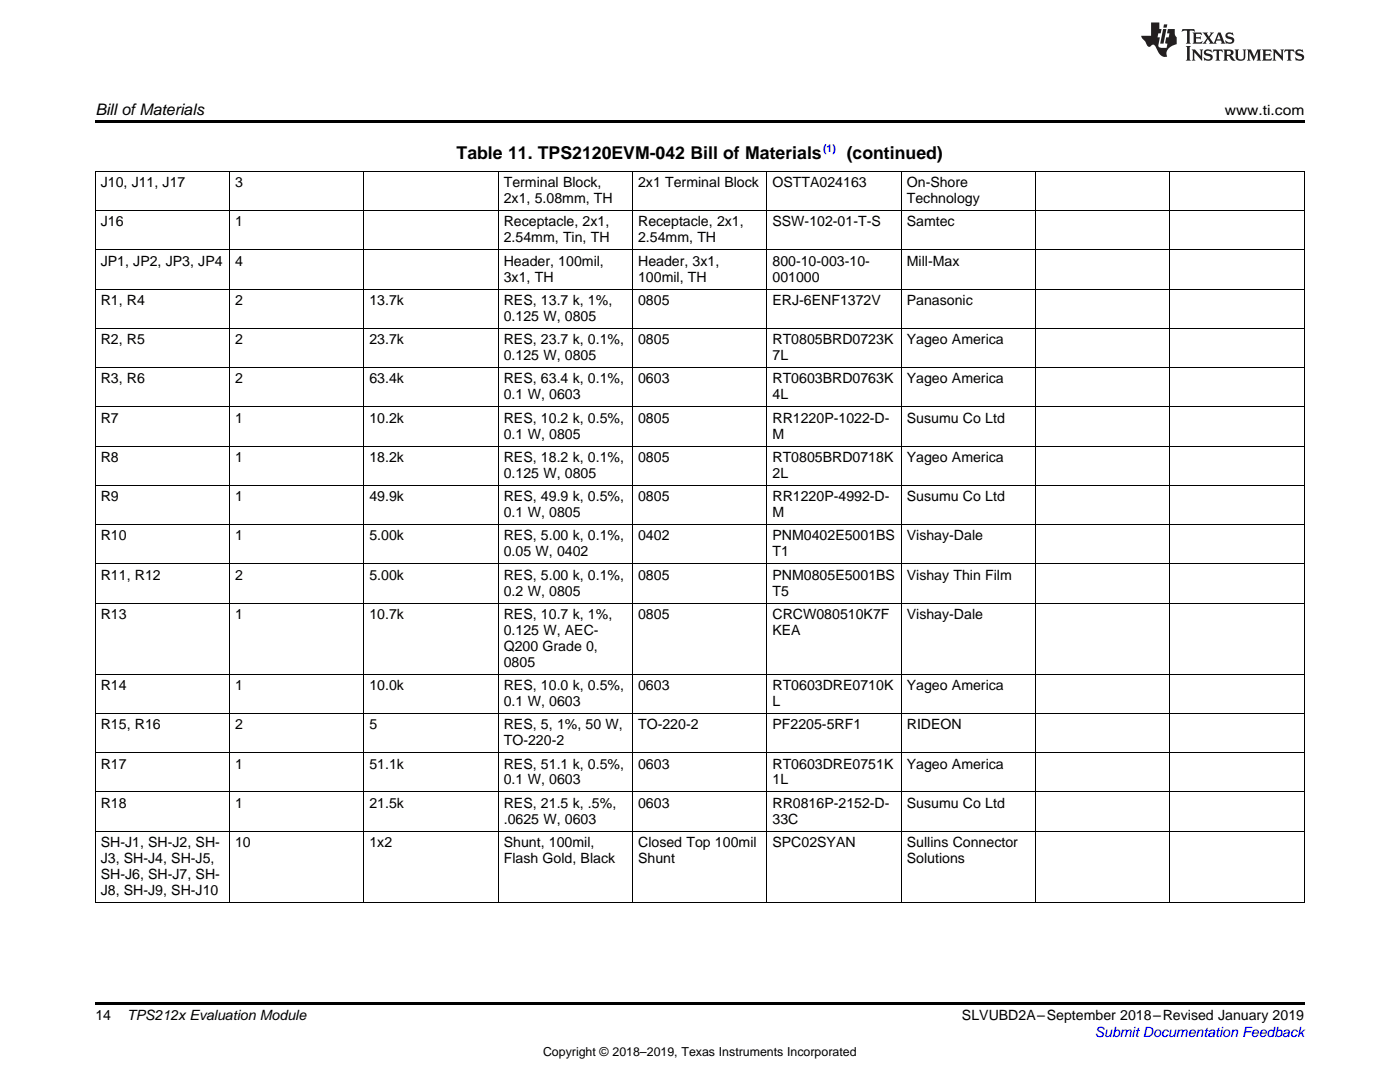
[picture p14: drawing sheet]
<svg xmlns="http://www.w3.org/2000/svg" width="279mm" height="216mm" viewBox="0 0 279 216" stroke-linecap="round" stroke-linejoin="round" font-family="sans-serif">
<defs><g id="words">
<g font-size="3.5">
<text x="91.1" y="31.8">Table 11. TPS2120EVM-042 Bill of Materials</text>
<text x="169" y="31.8">(continued)</text>
</g>
<text font-size="3.2" x="19" y="23">Bill ofMaterials</text>
<g font-size="2.8">
<text x="244.4" y="23">www.ti.com</text>
<text x="20.1" y="37.4">J10, J11, J17</text>
<text x="46.9" y="37.4">3</text>
<text x="100.5" y="37.4">Terminal Block,</text>
<text x="100.5" y="40.5">2x1, 5.08mm, TH</text>
<text x="127.4" y="37.4">2x1 Terminal Block</text>
<text x="154.2" y="37.4">OSTTA024163</text>
<text x="181" y="37.4">On-Shore</text>
<text x="181" y="40.5">Technology</text>
<text x="20.1" y="45.2">J16</text>
<text x="46.9" y="45.2">1</text>
<text x="100.5" y="45.2">Receptacle, 2x1,</text>
<text x="127.4" y="45.2">Receptacle, 2x1,</text>
<text x="154.2" y="45.2">SSW-102-01-T-S</text>
<text x="181" y="45.2">Samtec</text>
<text x="20.1" y="53">JP1, JP2, JP3, JP4</text>
<text x="46.9" y="53">4</text>
<text x="100.5" y="48.4">2.54mm, Tin, TH</text>
<text x="100.5" y="53">Header, 100mil,</text>
<text x="127.4" y="48.4">2.54mm, TH</text>
<text x="127.4" y="53">Header, 3x1,</text>
<text x="154.2" y="53">800-10-003-10-</text>
<text x="181" y="53">Mill-Max</text>
<text x="100.5" y="56.2">3x1, TH</text>
<text x="127.4" y="56.2">100mil, TH</text>
<text x="154.2" y="56.2">001000</text>
<text x="20.1" y="60.9">R1, R4</text>
<text x="46.9" y="60.9">2</text>
<text x="73.7" y="60.9">13.7k</text>
<text x="100.5" y="60.9">RES, 13.7 k, 1%,</text>
<text x="100.5" y="64">0.125 W, 0805</text>
<text x="127.4" y="60.9">0805</text>
<text x="154.2" y="60.9">ERJ-6ENF1372V</text>
<text x="181" y="60.9">Panasonic</text>
<text x="20.1" y="68.7">R2, R5</text>
<text x="46.9" y="68.7">2</text>
<text x="73.7" y="68.7">23.7k</text>
<text x="100.5" y="68.7">RES, 23.7 k, 0.1%,</text>
<text x="100.5" y="71.9">0.125 W, 0805</text>
<text x="127.4" y="68.7">0805</text>
<text x="154.2" y="68.7">RT0805BRD0723K</text>
<text x="154.2" y="71.9">7L</text>
<text x="181" y="68.7">Yageo America</text>
<text x="20.1" y="76.5">R3, R6</text>
<text x="46.9" y="76.5">2</text>
<text x="73.7" y="76.5">63.4k</text>
<text x="100.5" y="76.5">RES, 63.4 k, 0.1%,</text>
<text x="127.4" y="76.5">0603</text>
<text x="154.2" y="76.5">RT0603BRD0763K</text>
<text x="181" y="76.5">Yageo America</text>
<text x="100.5" y="79.7">0.1 W, 0603</text>
<text x="154.2" y="79.7">4L</text>
<text x="20.1" y="84.3">R7</text>
<text x="46.9" y="84.3">1</text>
<text x="73.7" y="84.3">10.2k</text>
<text x="100.5" y="84.3">RES, 10.2 k, 0.5%,</text>
<text x="100.5" y="87.5">0.1 W, 0805</text>
<text x="127.4" y="84.3">0805</text>
<text x="154.2" y="84.3">RR1220P-1022-D-</text>
<text x="154.2" y="87.5">M</text>
<text x="181" y="84.3">Susumu Co Ltd</text>
<text x="20.1" y="92.2">R8</text>
<text x="46.9" y="92.2">1</text>
<text x="73.7" y="92.2">18.2k</text>
<text x="100.5" y="92.2">RES, 18.2 k, 0.1%,</text>
<text x="100.5" y="95.4">0.125 W, 0805</text>
<text x="127.4" y="92.2">0805</text>
<text x="154.2" y="92.2">RT0805BRD0718K</text>
<text x="154.2" y="95.4">2L</text>
<text x="181" y="92.2">Yageo America</text>
<text x="20.1" y="100">R9</text>
<text x="46.9" y="100">1</text>
<text x="73.7" y="100">49.9k</text>
<text x="100.5" y="100">RES, 49.9 k, 0.5%,</text>
<text x="127.4" y="100">0805</text>
<text x="154.2" y="100">RR1220P-4992-D-</text>
<text x="181" y="100">Susumu Co Ltd</text>
<text x="20.1" y="107.8">R10</text>
<text x="46.9" y="107.8">1</text>
<text x="73.7" y="107.8">5.00k</text>
<text x="100.5" y="103.2">0.1 W, 0805</text>
<text x="100.5" y="107.8">RES, 5.00 k, 0.1%,</text>
<text x="127.4" y="107.8">0402</text>
<text x="154.2" y="103.2">M</text>
<text x="154.2" y="107.8">PNM0402E5001BS</text>
<text x="181" y="107.8">Vishay-Dale</text>
<text x="100.5" y="111">0.05 W, 0402</text>
<text x="154.2" y="111">T1</text>
<text x="20.1" y="115.7">R11, R12</text>
<text x="46.9" y="115.7">2</text>
<text x="73.7" y="115.7">5.00k</text>
<text x="100.5" y="115.7">RES, 5.00 k, 0.1%,</text>
<text x="100.5" y="118.9">0.2 W, 0805</text>
<text x="127.4" y="115.7">0805</text>
<text x="154.2" y="115.7">PNM0805E5001BS</text>
<text x="154.2" y="118.9">T5</text>
<text x="181" y="115.7">Vishay Thin Film</text>
<text x="20.1" y="123.5">R13</text>
<text x="46.9" y="123.5">1</text>
<text x="73.7" y="123.5">10.7k</text>
<text x="100.5" y="123.5">RES, 10.7 k, 1%,</text>
<text x="127.4" y="123.5">0805</text>
<text x="154.2" y="123.5">CRCW080510K7F</text>
<text x="181" y="123.5">Vishay-Dale</text>
<text x="100.5" y="126.7">0.125 W, AEC-</text>
<text x="100.5" y="129.9">Q200 Grade 0,</text>
<text x="154.2" y="126.7">KEA</text>
<text x="20.1" y="137.7">R14</text>
<text x="46.9" y="137.7">1</text>
<text x="73.7" y="137.7">10.0k</text>
<text x="100.5" y="133">0805</text>
<text x="100.5" y="137.7">RES, 10.0 k, 0.5%,</text>
<text x="127.4" y="137.7">0603</text>
<text x="154.2" y="137.7">RT0603DRE0710K</text>
<text x="181" y="137.7">Yageo America</text>
<text x="100.5" y="140.9">0.1 W, 0603</text>
<text x="154.2" y="140.9">L</text>
<text x="20.1" y="145.5">R15, R16</text>
<text x="46.9" y="145.5">2</text>
<text x="73.7" y="145.5">5</text>
<text x="100.5" y="145.5">RES, 5, 1%, 50 W,</text>
<text x="100.5" y="148.7">TO-220-2</text>
<text x="127.4" y="145.5">TO-220-2</text>
<text x="154.2" y="145.5">PF2205-5RF1</text>
<text x="181" y="145.5">RIDEON</text>
<text x="20.1" y="153.4">R17</text>
<text x="46.9" y="153.4">1</text>
<text x="73.7" y="153.4">51.1k</text>
<text x="100.5" y="153.4">RES, 51.1 k, 0.5%,</text>
<text x="127.4" y="153.4">0603</text>
<text x="154.2" y="153.4">RT0603DRE0751K</text>
<text x="181" y="153.4">Yageo America</text>
<text x="20.1" y="161.2">R18</text>
<text x="46.9" y="161.2">1</text>
<text x="73.7" y="161.2">21.5k</text>
<text x="100.5" y="156.5">0.1 W, 0603</text>
<text x="100.5" y="161.2">RES, 21.5 k, .5%,</text>
<text x="127.4" y="161.2">0603</text>
<text x="154.2" y="156.5">1L</text>
<text x="154.2" y="161.2">RR0816P-2152-D-</text>
<text x="181" y="161.2">Susumu Co Ltd</text>
<text x="100.5" y="164.4">.0625 W, 0603</text>
<text x="154.2" y="164.4">33C</text>
<text x="20.1" y="169">SH-J1, SH-J2, SH-</text>
<text x="20.1" y="172.2">J3, SH-J4, SH-J5,</text>
<text x="46.9" y="169">10</text>
<text x="73.7" y="169">1x2</text>
<text x="100.5" y="169">Shunt, 100mil,</text>
<text x="100.5" y="172.2">Flash Gold, Black</text>
<text x="127.4" y="169">Closed Top 100mil</text>
<text x="127.4" y="172.2">Shunt</text>
<text x="154.2" y="169">SPC02SYAN</text>
<text x="181" y="169">Sullins Connector</text>
<text x="181" y="172.2">Solutions</text>
<text x="20.1" y="175.4">SH-J6, SH-J7, SH-</text>
<text x="20.1" y="178.5">J8, SH-J9, SH-J10</text>
<text x="19" y="203.5">14</text>
<text x="25.4" y="203.6">TPS212x Evaluation Module</text>
<text x="192" y="203.6">SLVUBD2A–September 2018–Revised January 2019</text>
</g>
<text font-size="2.8" fill="#00f" x="218.5" y="206.9">Submit Documentation Feedback</text>
<text font-size="2.5" x="108.4" y="210.7">Copyright © 2018–2019, Texas Instruments Incorporated</text>
<text font-size="2.1" fill="#00f" x="164.2" y="30.4">(1)</text>
</g></defs>
<path d="M19 24h241.3v.6h-241.3zM19 200h241.3v.6h-241.3z" fill="#000"/>
<g fill="none" stroke="#000" stroke-width=".2">
<path d="M19 34.2h241.3M19.1 34.3v145.8M45.8 34.3v145.8M72.6 34.3v145.8M99.4 34.3v145.8M126.2 34.3v145.8M153.1 34.3v145.8M179.9 34.3v145.8M206.7 34.3v145.8M233.5 34.3v145.8M260.3 34.3v145.8M19 57.7h241.3"/>
<path d="M19 49.9h241.3M19 42h241.3M19 73.4h241.3M19 65.5h241.3M19 96.9h241.3M19 89h241.3M19 81.2h241.3M19 112.5h241.3M19 104.7h241.3M19 134.5h241.3M19 120.4h241.3M19 158h241.3"/>
<path d="M19 150.2h241.3M19 142.4h241.3M19 165.9h241.3M19 180h241.3"/>
</g>
<g fill="#231f20">
<path d="M236 5.8l-.1 .6 .4-.3h.6v.2v2.1l-.2 .3h.9l-.2-.3v-2.1l.1-.2h.5l.5 .3-.2-.6zM238 6.5l.2 .4v1.5l-.2 .3h1.8l.2-.5a1.04 1.04 0 0 1-1.3 .1v-.6h.6l.3 .2v-.7l-.3 .2h-.6v-.6h.8l.4 .2-.2-.5zM240 6.5l.9 1.1-.9 1.1h.8l-.2-.2 .4-.7 .5 .7-.2 .2h1.5l-.2-.2 .2-.4h.9l.1 .4-.2 .2h1l-.3-.3-.7-1.9h-.5l-.9 2.1-.8-1.1 .9-1h-.8l.1 .3-.4 .5-.3-.6 .1-.2zM243.2 6.9l.4 .9h-.7zM244.8 6.6a.63 .63 0 0 0-.2 .7 .63 .63 0 0 0 .6 .4l.6 .2 .1 .2a.75 .75 0 0 1-.7 .4 .75 .75 0 0 1-.6-.5l.1 .7 .1-.1a1.11 1.11 0 0 0 1.5-.5 1.13 1.13 0 0 0-1.2-.9l-.1-.3a1.04 1.04 0 0 1 1.2 .2l-.2-.6-.2 .1-.4-.1zM236.7 9.2l.2 .3v2.2l-.2 .4h1l-.3-.4v-2.2l.3-.3zM237.8 9.9l.3 .3v1.5l-.3 .4h.8l-.2-.4v-1.3l1.5 1.7v-1.9l.2-.3h-.7l.2 .3v.9l-1.1-1.2zM240.5 10a.62 .62 0 0 0-.2 .7 .62 .62 0 0 0 .6 .4l.6 .2 .1 .2a.76 .76 0 0 1-.7 .4 .76 .76 0 0 1-.7-.5l.2 .7 .1-.1a1.11 1.11 0 0 0 1.5-.6 1.13 1.13 0 0 0-1.2-.8l-.1-.3a1.04 1.04 0 0 1 1.2 .1l-.2-.5-.2 .1-.5-.2zM242.2 9.9l-.2 .6a.61 .61 0 0 1 .8-.3v1.5l-.2 .4h.9l-.2-.4v-1.5a.63 .63 0 0 1 .7 .3l-.1-.6zM244.1 9.9l.3 .3v1.5l-.3 .4h1l-.2-.2-.1-.7 .6 .2a.76 .76 0 0 0 1.2 .6l-1-.9a.58 .58 0 0 0 .6-.6 .58 .58 0 0 0-.5-.6zM244.9 10.2l.1-.1a.45 .45 0 0 1 .5 .1 .45 .45 0 0 1 .1 .5l-.8 .2zM246.4 9.9l.2 .2a2.17 2.17 0 0 0 .3 1.9 .99 .99 0 0 0 1.6-.7v-1.1l.2-.3h-.7l.2 .2a1.92 1.92 0 0 1-.2 1.7 .6 .6 0 0 1-.9-.5v-1.1l.2-.3zM248.9 9.9l.2 .3v1.5l-.2 .4h.7l-.2-.4v-1.4l.8 1.8 .8-1.8v1.4l-.2 .4h.9l-.2-.4v-1.5l.2-.3h-.8l-.6 1.4-.6-1.4zM251.9 9.9l.2 .3v1.5l-.2 .4h1.8l.1-.6a1.04 1.04 0 0 1-1.2 .2v-.6h.5l.4 .1v-.6l-.4 .2h-.5v-.6h.8l.3 .2-.1-.5zM254 9.9l.2 .3v1.5l-.2 .4h.7l-.2-.4v-1.3l1.5 1.7v-1.9l.2-.3h-.7l.2 .3v.9l-1.1-1.2zM256.4 9.9l-.1 .6a.61 .61 0 0 1 .7-.3l.1 1.5-.3 .4h1l-.3-.4 .1-1.5a.63 .63 0 0 1 .7 .3l-.1-.6zM258.7 10a.62 .62 0 0 0-.2 .7 .62 .62 0 0 0 .6 .4l.6 .2 .1 .2a.76 .76 0 0 1-.7 .4 .76 .76 0 0 1-.6-.5l.1 .7 .1-.1a1.11 1.11 0 0 0 1.6-.6 1.13 1.13 0 0 0-1.3-.8l-.1-.3a1.04 1.04 0 0 1 1.2 .1l-.1-.5-.2 .1-.5-.2z"/>
<path d="M229.7 4.5v2.6h-1.9v.4l.8 .9a.91 .91 0 0 0 1 .9 .56 .56 0 0 1 .5-.4 .56 .56 0 0 1 .5 .3l.4 .8a1.53 1.53 0 0 0 1.9 1.3 1.54 1.54 0 0 1 1-2.1l.9-.4v-1.4a1.52 1.52 0 0 1-.4-1.6h-1.3l-.2 .9h.5l-.2 .8h-.5l-.1 .9v.2l.4 .1-.2 .9a1.93 1.93 0 0 1-1.6-.3l.3-1.8h-.5l.2-.8h.4l.2-.9h-.4v-1.3zM232.1 5.8l-.6 2.9h.7l.6-2.9zM232.3 4.9l-.1 .6h.6l.2-.6z"/>
</g>
<use href="#words"/>
</svg>
